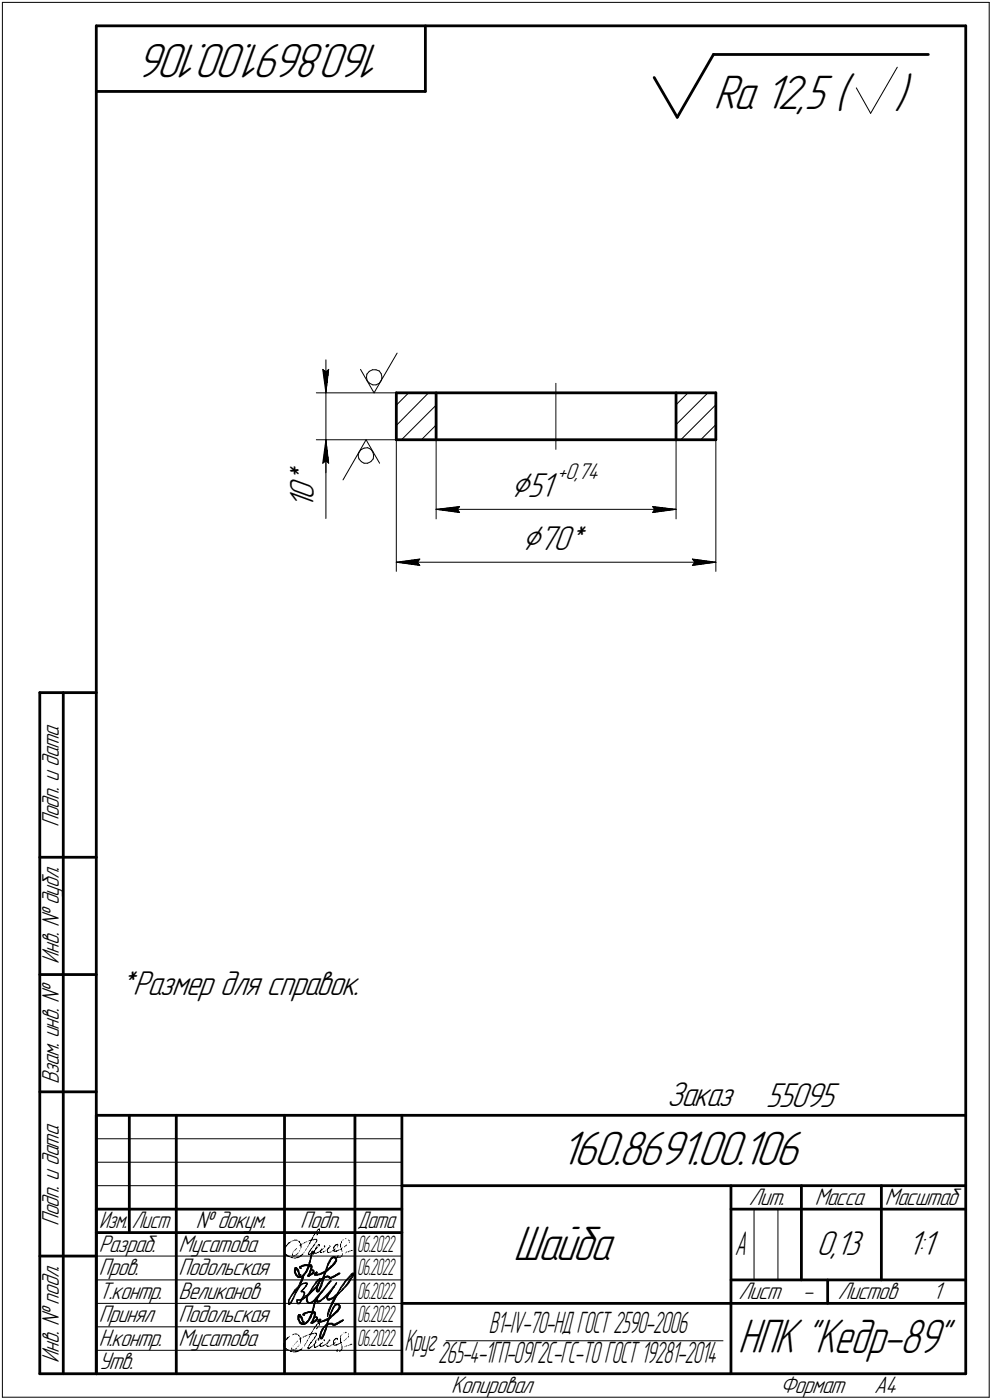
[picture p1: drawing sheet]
<svg xmlns="http://www.w3.org/2000/svg" width="211mm" height="298mm" viewBox="0 0 211 298" stroke-linecap="round" stroke-linejoin="round" font-family="sans-serif">
<defs><g id="words">
<g font-size="10.9">
<text x="81.8" y="9.4" transform="rotate(-180 81.8 9.4)">160.8691.00.106</text>
<text x="151.8" y="23.2">Ra 12,5 (</text>
<text x="190.3" y="23.2">)</text>
<text x="119.2" y="248.1">160.8691.00.106</text>
<text x="109.2" y="268.4">Шайба</text>
</g>
<text font-size="10.8" x="157" y="288.1">НПК &quot;Кедр-89&quot;</text>
<g font-size="8.5">
<text x="108.7" y="105.9">Ç51</text>
<text x="111.1" y="117.1">Ç70*</text>
</g>
<g font-size="7.8">
<text x="66.8" y="108.4" transform="rotate(-90 66.8 108.4)">10*</text>
<text x="25.2" y="211.8">*Размер для справок.</text>
<text x="141.9" y="235.6">Заказ</text>
<text x="163" y="235.7">55095</text>
<text x="173.7" y="267.2">0,13</text>
<text x="193.1" y="267.2">1:1</text>
</g>
<text font-size="7.5" x="156.3" y="267.2">А</text>
<g font-size="6.8">
<text x="86.1" y="287.7">Круг</text>
<text x="104" y="283.9">В1-IV-70-НДГОСТ2590-2006</text>
<text x="93.2" y="290.2">265-4-1ГП-09Г2С-ГС-ТОГОСТ19281-2014</text>
</g>
<g font-size="5.4">
<text x="12.6" y="176.1" transform="rotate(-90 12.6 176.1)">Подп. и дата</text>
<text x="12.6" y="205.2" transform="rotate(-90 12.6 205.2)">Инв. № дубл.</text>
<text x="12.6" y="230.9" transform="rotate(-90 12.6 230.9)">Взам. инв. №</text>
<text x="159.3" y="256.6">Лит.</text>
<text x="173.4" y="256.6">Масса</text>
<text x="188.3" y="256.6">Масштаб</text>
<text x="12.6" y="261.1" transform="rotate(-90 12.6 261.1)">Подп. и дата</text>
<text x="41.6" y="261.6">№ докум.</text>
<text x="63.9" y="261.6">Подп.</text>
<text x="21" y="266.6">Разраб.</text>
<text x="38" y="266.6">Мусатова</text>
<text x="21" y="271.6">Пров.</text>
<text x="38" y="271.6">Подольская</text>
<text x="21" y="281.6">Принял</text>
<text x="21" y="276.6">Т.контр.</text>
<text x="38" y="276.6">Великанов</text>
<text x="38" y="281.6">Подольская</text>
<text x="157.1" y="276.6">Лист</text>
<text x="170.8" y="276.6">-</text>
<text x="178.3" y="276.6">Листов</text>
<text x="198.5" y="276.6">1</text>
<text x="21" y="286.6">Н.контр.</text>
<text x="38" y="286.6">Мусатова</text>
<text x="12.6" y="290.2" transform="rotate(-90 12.6 290.2)">Инв. № подл.</text>
<text x="21" y="291.6">Утв.</text>
<text x="96" y="296.6">Копировал</text>
<text x="166" y="296.6">Формат</text>
<text x="186" y="296.6">A4</text>
</g>
<g font-size="5.3">
<text x="21.1" y="261.6">Изм.</text>
<text x="28.1" y="261.6">Лист</text>
<text x="76.1" y="261.6">Дата</text>
</g>
<g font-size="5.2">
<text x="76" y="266.6">06.2022</text>
<text x="76" y="271.6">06.2022</text>
<text x="76" y="276.6">06.2022</text>
<text x="76" y="281.6">06.2022</text>
<text x="76" y="286.6">06.2022</text>
</g>
<text font-size="5.1" x="118.6" y="102">+0,74</text>
</g></defs>
<g fill="#000" stroke="#000" stroke-width=".21">
<path d="M68.7 78.8h.2zM68.7 78.9h.3zM68.7 79h.5zM68.7 79.1h.6zM68.7 79.2h.6zM68.7 79.2h.6zM68.8 79.3h.5zM68.8 79.4h.5zM68.8 79.5h.5zM68.8 79.6h.5zM68.8 79.7h.5zM68.8 79.8h.5zM68.8 79.8h.5zM68.9 79.9h.4zM68.9 80h.4zM68.9 80.1h.4zM68.9 80.2h.4zM68.9 80.3h.4zM68.9 80.3h.4zM68.9 80.4h.4zM68.9 80.5h.4zM69 80.6h.3zM69 80.7h.3zM69 80.8h.3zM69 80.9h.3zM69 80.9h.3zM69 81h.3zM69 81.1h.3zM69.1 81.2h.2zM69.1 81.3h.2zM69.1 81.4h.2zM69.1 81.4h.2zM69.1 81.5h.2zM69.1 81.6h.2zM69.1 81.7h.2zM69.2 81.8h.1zM69.2 81.9h.1zM69.2 82h.1zM69.2 82h.1zM69.2 82.1h.1zM69.2 82.2h.1zM69.2 82.3h.1zM69.2 82.4h.1z"/>
<path d="M69.8 78.8h.1zM69.7 78.9h.2zM69.6 79h.3zM69.5 79.1h.4zM69.3 79.2h.6zM69.3 79.2h.6zM69.3 79.3h.6zM69.3 79.4h.5zM69.3 79.5h.5zM69.3 79.6h.5zM69.3 79.7h.5zM69.3 79.8h.5zM69.3 79.8h.5zM69.3 79.9h.5zM69.3 80h.5zM69.3 80.1h.5zM69.3 80.2h.5zM69.3 80.3h.5zM69.3 80.3h.5zM69.3 80.4h.5zM69.3 80.5h.5zM69.3 80.6h.5zM69.3 80.7h.5zM69.3 80.8h.5zM69.3 80.9h.4zM69.3 80.9h.4zM69.3 81h.4zM69.3 81.1h.4zM69.3 81.2h.4zM69.3 81.3h.4zM69.3 81.4h.4zM69.3 81.4h.4zM69.3 81.5h.3zM69.3 81.6h.3zM69.3 81.7h.3zM69.3 81.8h.3zM69.3 81.9h.3zM69.3 82h.3zM69.3 82h.3zM69.3 82.1h.3zM69.3 82.2h.3zM69.3 82.3h.2zM69.3 82.4h.2zM69.3 82.5h.2zM69.3 82.5h.2zM69.3 82.6h.2zM69.3 82.7h.2zM69.3 82.8h.2zM69.3 82.9h.2z"/>
<path d="M69.2 94.9h.1zM69.2 95h.1zM69.2 95.1h.1zM69.2 95.2h.1zM69.2 95.2h.1zM69.2 95.3h.1zM69.2 95.4h.1zM69.2 95.5h.1zM69.1 95.6h.2zM69.1 95.7h.2zM69.1 95.8h.2zM69.1 95.8h.2zM69.1 95.9h.2zM69.1 96h.2zM69.1 96.1h.2zM69 96.2h.3zM69 96.3h.3zM69 96.4h.3zM69 96.4h.3zM69 96.5h.3zM69 96.6h.3zM69 96.7h.3zM68.9 96.8h.4zM68.9 96.9h.4zM68.9 96.9h.4zM68.9 97h.4zM68.9 97.1h.4zM68.9 97.2h.4zM68.9 97.3h.4zM68.9 97.4h.4zM68.8 97.5h.5zM68.8 97.5h.5zM68.8 97.6h.5zM68.8 97.7h.5zM68.8 97.8h.5zM68.8 97.9h.5zM68.8 98h.5zM68.7 98h.6zM68.7 98.1h.6zM68.7 98.2h.6zM68.7 98.3h.5zM68.7 98.4h.3zM68.7 98.5h.2z"/>
<path d="M69.3 94.4h.2zM69.3 94.5h.2zM69.3 94.6h.2zM69.3 94.7h.2zM69.3 94.7h.2zM69.3 94.8h.2zM69.3 94.9h.2zM69.3 95h.2zM69.3 95.1h.3zM69.3 95.2h.3zM69.3 95.2h.3zM69.3 95.3h.3zM69.3 95.4h.3zM69.3 95.5h.3zM69.3 95.6h.3zM69.3 95.7h.3zM69.3 95.8h.3zM69.3 95.8h.4zM69.3 95.9h.4zM69.3 96h.4zM69.3 96.1h.4zM69.3 96.2h.4zM69.3 96.3h.4zM69.3 96.4h.4zM69.3 96.4h.4zM69.3 96.5h.5zM69.3 96.6h.5zM69.3 96.7h.5zM69.3 96.8h.5zM69.3 96.9h.5zM69.3 96.9h.5zM69.3 97h.5zM69.3 97.1h.5zM69.3 97.2h.5zM69.3 97.3h.5zM69.3 97.4h.5zM69.3 97.5h.5zM69.3 97.5h.5zM69.3 97.6h.5zM69.3 97.7h.5zM69.3 97.8h.5zM69.3 97.9h.5zM69.3 98h.6zM69.3 98h.6zM69.3 98.1h.6zM69.5 98.2h.4zM69.6 98.3h.3zM69.7 98.4h.2zM69.8 98.5h.1z"/>
<path d="M84.3 119.7h4.5zM85 119.8h3.9zM85.6 119.9h3.4zM86.3 120h2.8zM86.9 120.1h2.2zM87.5 120.1h1.7zM88.1 120.2h1.1zM88.7 120.3h.6z"/>
<path d="M88.7 119.1h.6zM88.1 119.2h1.1zM87.5 119.3h1.7zM86.9 119.4h2.2zM86.3 119.5h2.8zM85.6 119.5h3.4zM85 119.6h3.9z"/>
<path d="M92.8 108.5h4.5zM93.5 108.5h3.9zM94.1 108.6h3.4zM94.7 108.7h2.8zM95.3 108.8h2.2zM95.9 108.9h1.7zM96.6 109h1.1zM97.2 109.1h.6z"/>
<path d="M97.1 107.9h.7zM96.4 108h1.3zM95.7 108.1h1.9zM95 108.2h2.5zM94.2 108.3h3.3zM93.6 108.4h3.8z"/>
<path d="M138.9 107.9h.7zM139 108h1.3zM139.1 108.1h2zM139.1 108.2h2.6zM139.2 108.3h3.3zM139.3 108.4h3.9z"/>
<path d="M139.3 108.5h4.5zM139.3 108.5h4zM139.2 108.6h3.5zM139.2 108.7h2.8zM139.1 108.8h2.3zM139 108.9h1.8zM139 109h1.1zM138.9 109.1h.6z"/>
<path d="M147.4 119.1h.6zM147.5 119.2h1.1zM147.6 119.3h1.7zM147.6 119.4h2.3zM147.7 119.5h2.8zM147.7 119.5h3.4zM147.8 119.6h3.9z"/>
<path d="M147.8 119.7h4.5zM147.8 119.8h3.9zM147.7 119.9h3.4zM147.7 120h2.8zM147.6 120.1h2.3zM147.6 120.1h1.7zM147.5 120.2h1.1zM147.4 120.3h.6z"/>
<path d="M66.5 266.6h.1zM64.6 269.4h1.6zM64.5 269.5h.2zM65.6 269.5h.2zM65.9 269.5h.4zM66.1 269.6h.3zM64.1 269.7h.2zM65.7 269.7h.2zM66.2 269.7h.2zM63.9 269.7h.2zM66.2 269.7h.2zM66.2 269.8h.2zM62.9 270h.2zM63.1 270.2h.1zM63.2 270.3h.1zM62.8 270.3h.2zM65.4 270.3h.1zM62.7 270.4h.2zM63.2 270.4h.2zM63.3 270.5h.2zM65.3 270.5h.1zM65.2 270.6h.2zM66.6 270.6h.2zM63.4 270.7h.2zM65.2 270.7h.2zM63.4 270.8h.2zM63.5 270.9h.2zM62.7 271h.2zM65 271h.2zM66.5 271.1h.2zM63.6 271.2h.2zM66.5 271.2h.1zM62.8 271.3h.2zM66.2 271.4h.2zM63.7 271.4h.1zM65.7 271.4h.2zM63 271.5h.2zM63.8 271.5h.1zM65.7 271.5h.3zM63.1 271.6h.1zM64.5 271.6h.2zM65.6 271.6h.3zM65.5 271.7h.3zM63.4 271.9h.6z"/>
<path d="M67.2 276.6h.2zM65.7 279.4h1.2zM66.6 279.5h.5zM66.8 279.6h.3zM66.4 279.7h.1zM66.9 279.7h.2zM64.6 279.7h.2zM67 279.7h.1zM67 279.8h.1zM67 279.9h.1zM63.7 280h.1zM63.6 280.1h.3zM63.8 280.2h.2zM63.5 280.2h.2zM63.8 280.2h.2zM63.5 280.3h.2zM63.9 280.3h.2zM63.5 280.4h.2zM64 280.4h.2zM66 280.4h.2zM66 280.5h.2zM64.1 280.6h.2zM64.2 280.8h.1zM64.3 281h.1zM65.6 281.1h.2zM63.6 281.3h.2zM66.5 281.3h.1zM66.5 281.3h.1zM67 281.3h.1zM63.7 281.4h.1zM66.5 281.4h.1zM64.4 281.5h.3zM65.4 281.5h.1zM66.4 281.5h.3zM65.3 281.6h.1zM66.4 281.6h.2zM63.8 281.7h.2zM66.2 281.7h.3zM63.9 281.8h.3zM64 281.9h.3zM64.9 281.9h.1zM64.3 281.9h.5z"/>
<path d="M67.8 261.7h.3zM67.6 261.8h.5zM67.9 261.9h.2zM66.9 262.7h.2zM67.5 262.8h.1zM66.8 262.9h.2zM67.4 262.9h.2zM66.4 263.7h.1zM73.5 263.7h.2zM66.2 263.9h.2zM66.8 263.9h.6zM66.2 264h.6zM67.3 264h.2zM62.6 264.1h.6zM66 264.1h.4zM62.3 264.2h.2zM65.8 264.2h.4zM74.2 264.2h.1zM66 264.2h.2zM63.5 264.3h.2zM63.6 264.4h.2zM65.2 264.4h.2zM67.2 264.4h.2zM63.7 264.5h.1zM61.5 264.6h.2zM64.8 264.6h.1zM61.4 264.7h.2zM65.8 264.7h.2zM61.3 264.8h.2zM65.8 264.8h.2zM61.2 264.8h.2zM63.9 264.9h.3zM63.8 265h.3zM67.7 265h.3zM71.5 265h.4zM61 265.1h.2zM63.8 265.1h.3zM67.8 265.1h.2zM71.4 265.1h.2zM71.8 265.1h.2zM63.9 265.2h.2zM66.6 265.2h.3zM71.3 265.2h.2zM60.9 265.3h.1zM63.9 265.3h.2zM67.8 265.3h.2zM71.2 265.3h.2zM73.5 265.3h.2zM68.9 265.3h.3zM71.1 265.3h.2zM69 265.4h.2zM71 265.4h.2zM60.7 265.5h.2zM67.5 265.6h.1zM71 265.6h.1zM67.2 265.7h.2zM69.8 265.7h.3zM71 265.7h.1zM67.1 265.8h.4zM67.1 265.9h.3zM69.8 265.9h.1zM72.6 265.9h.1zM66.1 265.9h.2zM67.1 265.9h.2zM69.7 265.9h.1zM72.6 265.9h.1zM60.5 266h.1zM67.1 266h.1zM69.6 266h.2zM71 266h.3zM72.4 266h.2zM68.3 266.1h.3zM69.6 266.1h.2zM68.2 266.2h.2zM71 266.2h.1zM72 266.2h.1zM66.9 266.3h.2zM70.8 266.3h.3zM71.8 266.3h.2zM74.7 266.3h.3zM65.9 266.4h.1zM66.8 266.4h.2zM68.2 266.4h.1zM71 266.4h.1zM71.5 266.4h.3zM74.4 266.4h.2zM65.8 266.4h.2zM66.8 266.4h.2zM68 266.4h.2zM71 266.4h.7zM68.1 266.5h.1zM68.7 266.5h.3zM74 266.5h.3zM67.6 266.6h.2zM68.2 266.6h.1zM68.7 266.6h.1zM69.6 266.6h.2zM70.2 266.6h.2zM73.7 266.6h.1zM60.5 266.7h.1zM67.5 266.7h.2zM68.2 266.7h.3zM69.8 266.7h.3zM60.5 266.8h.1zM66.2 266.8h.3zM66.9 266.8h.2zM60.5 266.9h.1zM66.1 266.9h.2zM66.9 266.9h.5zM60.5 267h.2zM65.5 267h.2zM66 267h.2zM60.6 267h.2zM64.3 267h.2zM65.5 267h.3zM65.9 267h.1zM60.6 267.1h.3zM64.3 267.1h.1zM65.5 267.1h.5zM60.7 267.2h.3zM62.9 267.2h.2zM64.2 267.2h.1zM60.9 267.3h.3zM64.1 267.3h.2zM61 267.4h.3zM62.7 267.4h.1zM63.9 267.4h.2zM61.1 267.5h.4zM62.2 267.5h.5zM63.8 267.5h.3zM71.8 267.5h.2zM72.6 267.5h.2zM61.3 267.5h.3zM71.7 267.5h.2zM63.5 267.6h.3zM71.6 267.6h.3zM61.8 267.7h.3zM63.2 267.7h.4zM71.6 267.7h.9zM62.1 267.8h.3zM63 267.8h.3zM62.5 267.9h.5z"/>
<path d="M71 267.6h.3zM70.9 267.7h.5zM71.2 267.8h.3zM71.4 267.9h.1zM70.4 268h.2zM71.5 268h.1zM71.5 268.1h.1zM71.5 268.6h.1zM71.4 268.6h.1zM71.3 268.8h.2zM71.2 269h.2zM71.1 269.1h.2zM71 269.2h.2zM70.8 269.4h.2zM70.7 269.5h.2zM69.7 270.4h.1zM69.4 270.5h.4zM69.3 270.6h.3zM69.3 270.7h.2zM69.3 270.8h.1zM68.8 270.8h.5zM68.7 270.9h.6zM67.3 271h.2zM68.5 271h.4zM69.1 271h.2zM67.2 271.1h.3zM68.3 271.1h.4zM67.1 271.2h.3zM68.2 271.2h.4zM67.1 271.3h.2zM72 271.3h.1zM67.1 271.4h.2zM67.9 271.4h.2zM71.9 271.4h.2zM67.1 271.4h.2zM67.6 271.4h.1zM71.7 271.4h.3zM71.5 271.5h.2zM71.2 271.7h.2zM71 271.8h.2zM69.4 271.9h.2zM69.8 271.9h.2zM71 271.9h.1zM70.8 271.9h.2zM68.8 272h.3zM70.5 272h.3zM68.7 272.1h.4zM70.1 272.1h.4zM68.7 272.2h.2zM68.5 272.3h.4zM68.1 274.3h.1zM67.4 274.9h.2zM67.7 274.9h.2zM67.5 275h.2z"/>
<path d="M71.6 277.7h.5zM71.9 277.8h.2zM72.1 277.9h.1zM72.1 278h.2zM72.2 278h.2zM72.2 278.1h.2zM72.2 278.5h.2zM72.2 278.6h.2zM72.1 278.6h.2zM72.1 278.8h.1zM72 279h.1zM71.9 279.1h.2zM70.5 279.1h.2zM71.8 279.1h.2zM71.7 279.2h.2zM71.6 279.3h.2zM71.5 279.4h.2zM71.4 279.6h.1zM71.3 279.7h.2zM70.5 280.3h.2zM70.4 280.4h.2zM70 280.5h.3zM70 280.6h.4zM69.9 280.7h.4zM69.8 280.8h.4zM69.8 280.8h.3zM69.7 280.9h.3zM68.1 281h.1zM69.4 281h.3zM69.8 281h.2zM67.9 281.1h.3zM69.3 281.1h.1zM67.9 281.2h.3zM69 281.2h.3zM67.8 281.3h.2zM68.8 281.3h.3zM67.7 281.3h.3zM72.6 281.3h.2zM67.7 281.4h.3zM68.3 281.4h.2zM72.4 281.4h.2zM72.3 281.5h.2zM72.1 281.6h.3zM72 281.7h.1zM71.8 281.8h.3zM70.2 281.9h.5zM71.6 281.9h.3zM69.5 281.9h.2zM71.5 281.9h.2zM69.6 282h.2zM70.7 282h.3zM71.3 282h.2zM69.5 282.1h.3zM70.8 282.1h.5zM69.4 282.2h.3zM69.4 282.3h.2zM69.4 282.4h.2zM69.4 282.4h.2zM68.1 284.5h.1zM68.1 284.6h.1zM68.1 284.6h.1zM68.1 284.7h.1zM68.2 285h.3z"/>
<path d="M75.1 271.2h.2zM74.8 271.3h.3zM75.2 271.3h.2zM74.8 271.4h.2zM74.8 271.4h.1zM75.1 271.6h.2zM64.4 271.9h.2zM64.4 271.9h.2zM64.3 272h.3zM64.3 272.1h.3zM64.3 272.2h.2zM64.3 272.3h.2zM64.3 272.4h.1zM64.3 272.5h.1zM73.8 272.5h.2zM64.2 272.5h.2zM73.7 272.5h.2zM64.2 272.6h.1zM73.7 272.6h.1zM74.4 272.6h.2zM64.1 272.7h.2zM64.1 272.8h.2zM73.5 272.8h.2zM74.3 272.8h.2zM64.1 272.9h.2zM73.4 272.9h.2zM74.3 272.9h.1zM64 273h.2zM73.3 273h.2zM64 273h.2zM67.2 273h.2zM74.2 273h.1zM63.9 273.1h.2zM74.1 273.1h.2zM63.9 273.2h.2zM69.9 273.2h.2zM74 273.2h.3zM63.9 273.3h.2zM69.8 273.3h.2zM73.9 273.3h.3zM69.8 273.4h.1zM73.9 273.4h.2zM63.8 273.5h.2zM73.8 273.5h.2zM73.7 273.6h.2zM63.8 273.6h.1zM73.7 273.6h.2zM67.6 273.7h.1zM69.5 273.7h.2zM73.7 273.7h.1zM63.7 273.8h.1zM67.5 273.8h.1zM69.4 273.8h.2zM73.6 273.8h.1zM63.7 273.9h.1zM67.3 273.9h.3zM69.3 273.9h.2zM63.6 274h.2zM67.3 274h.2zM63.5 274.1h.2zM67.2 274.1h.2zM69.3 274.1h.1zM71 274.1h.2zM63.4 274.2h.3zM67.1 274.2h.2zM69.2 274.2h.1zM71 274.2h.1zM63.3 274.2h.3zM67.1 274.2h.1zM63.2 274.3h.4zM67 274.3h.1zM63.2 274.4h.3zM66.9 274.4h.2zM69 274.4h.2zM63.1 274.5h.2zM66.8 274.5h.2zM70.7 274.5h.2zM63 274.6h.2zM66.6 274.6h.3zM72.3 274.6h.2zM62.9 274.7h.2zM66.5 274.7h.3zM72.2 274.7h.2zM62.8 274.7h.3zM66.5 274.7h.2zM68.7 274.7h.2zM70.5 274.7h.2zM62.7 274.8h.3zM66.5 274.8h.1zM68.7 274.8h.1zM70.4 274.8h.2zM62.7 274.9h.2zM66 274.9h.2zM66.4 274.9h.1zM70.4 274.9h.1zM62.6 275h.2zM66 275h.5zM68.6 275h.1zM70.3 275h.2zM62.6 275.1h.1zM66 275.1h.4zM68.5 275.1h.2zM70.3 275.1h.1zM62.5 275.2h.2zM65.9 275.2h.4zM68.4 275.2h.2zM70.2 275.2h.2zM65.8 275.3h.4zM68.3 275.3h.2zM70.1 275.3h.3zM62.4 275.3h.2zM65.8 275.3h.3zM68.2 275.3h.2zM70 275.3h.3zM65.8 275.4h.2zM68.2 275.4h.1zM69.9 275.4h.3zM65.7 275.5h.3zM68.1 275.5h.1zM69.8 275.5h.3zM65.5 275.6h.3zM68 275.6h.2zM69.8 275.6h.2zM67.9 275.7h.2zM69.7 275.7h.2zM71.6 275.7h.3zM65.4 275.8h.2zM67.8 275.8h.3zM69.6 275.8h.3zM71.5 275.8h.4zM65.3 275.8h.2zM67.7 275.8h.3zM69.4 275.8h.5zM71.4 275.8h.4zM65.2 275.9h.3zM67.6 275.9h.4zM69.4 275.9h.4zM71.3 275.9h.4zM65.1 276h.2zM67.6 276h.3zM69.5 276h.3zM71.3 276h.3zM67.5 276.1h.3zM69.6 276.1h.2zM71.2 276.1h.4zM67.4 276.2h.3zM69.6 276.2h.2zM71.2 276.2h.3zM64.9 276.3h.1zM67.3 276.3h.4zM69.6 276.3h.2zM71.3 276.3h.2zM64.8 276.4h.1zM67.2 276.4h.2zM67.5 276.4h.1zM71.3 276.4h.2zM64.7 276.4h.2zM69.6 276.4h.2zM70.6 276.4h.3zM71.2 276.4h.3zM65.2 276.5h.2zM69.6 276.5h.2zM70.5 276.5h.2zM71 276.5h.4zM64.3 276.6h.3zM69.6 276.6h.2zM70.2 276.6h.4zM71 276.6h.4zM64.2 276.7h.2zM69.7 276.7h.7zM71 276.7h.3zM64.1 276.8h.2zM69.7 276.8h.5zM71 276.8h.3zM64 276.9h.3zM71 276.9h.2zM65.3 276.9h.1zM66.7 276.9h.3zM68.2 276.9h.2zM71 276.9h.2zM65.3 277h.1zM66.7 277h.2zM68.1 277h.2zM70.9 277h.2zM67.8 277.1h.4zM70.8 277.1h.3zM62 277.2h.1zM65.4 277.2h.1zM66.4 277.2h.2zM67.4 277.2h.6zM70.8 277.2h.2zM65.4 277.3h.1zM70.7 277.3h.3zM65.5 277.4h.2zM66.3 277.4h.2zM70.7 277.4h.3zM65.7 277.5h.4zM70.6 277.5h.3zM70.6 277.5h.3zM61.6 277.6h.2zM70.6 277.6h.2zM61.5 277.7h.2zM70.5 277.7h.3zM70.5 277.8h.2zM70.5 277.9h.2zM70.4 278h.2zM70.4 278h.2zM70.3 278.4h.1zM70.2 278.6h.2zM70.1 278.8h.2zM70 279h.2zM69.9 279.2h.2z"/>
<path d="M67.7 281.7h.3zM67.6 281.8h.4zM67.8 281.9h.2zM67.3 282.1h.2zM67.2 282.2h.2zM67 282.5h.1zM66.8 282.8h.2zM67.3 282.9h.2zM73.5 283.7h.2zM66.2 283.9h.2zM66.9 283.9h.4zM66.1 284h.7zM67.1 284h.3zM62.7 284.1h.5zM66 284.1h.4zM67.2 284.1h.2zM62.3 284.1h.3zM63.2 284.1h.1zM65.8 284.1h.3zM65.9 284.2h.2zM63.4 284.3h.2zM63.5 284.4h.2zM65.1 284.4h.2zM72.5 284.4h.1zM64.9 284.5h.2zM64.8 284.6h.1zM64.4 284.7h.2zM66.9 284.7h.2zM61.2 284.8h.2zM66.9 284.8h.2zM61 284.9h.3zM63.8 284.9h.3zM61 285h.2zM63.8 285h.3zM67.6 285h.3zM71.5 285h.3zM72.4 285h.2zM61 285.1h.2zM63.8 285.1h.2zM67.7 285.1h.2zM71.3 285.1h.6zM72.4 285.1h.2zM63.8 285.2h.2zM71.2 285.2h.2zM72.4 285.2h.2zM60.8 285.2h.2zM63.8 285.2h.2zM71.1 285.2h.2zM72.4 285.2h.2zM60.7 285.3h.2zM67.7 285.3h.2zM68.8 285.3h.3zM70 285.3h.2zM71 285.3h.2zM72.4 285.3h.2zM68.9 285.4h.2zM70.1 285.4h.2zM72.4 285.4h.2zM67.1 285.5h.2zM72.4 285.5h.2zM70.9 285.6h.1zM72.4 285.6h.2zM70.9 285.7h.1zM66.2 285.7h.2zM69.8 285.7h.1zM70.9 285.7h.1zM66.1 285.8h.2zM67.1 285.8h.2zM70.9 285.8h.1zM72.5 285.8h.2zM66 285.9h.2zM67.1 285.9h.1zM72.5 285.9h.1zM67 286h.1zM69.5 286h.2zM71 286h.2zM72.4 286h.2zM60.4 286.1h.1zM66 286.1h.1zM68.2 286.1h.3zM69.5 286.1h.2zM71 286.1h.1zM72.1 286.1h.2zM70.9 286.2h.1zM72 286.2h.1zM70.8 286.3h.2zM71.8 286.3h.2zM74.6 286.3h.3zM65.8 286.3h.2zM66.7 286.3h.3zM68 286.3h.2zM69.1 286.3h.2zM71.5 286.3h.3zM74.4 286.3h.2zM66.7 286.4h.2zM68 286.4h.2zM68.9 286.4h.2zM71 286.4h.6zM68 286.5h.2zM68.7 286.5h.2zM74 286.5h.2zM60.4 286.6h.1zM68.1 286.6h.1zM68.6 286.6h.2zM69.5 286.6h.2zM73.7 286.6h.1zM60.4 286.7h.1zM67.5 286.7h.1zM68.1 286.7h.5zM69.6 286.7h.5zM60.4 286.8h.1zM66.2 286.8h.2zM66.8 286.8h.2zM67.3 286.8h.2zM60.4 286.9h.1zM66 286.9h.2zM66.9 286.9h.4zM65.4 286.9h.2zM66 286.9h.1zM66.9 286.9h.2zM60.5 287h.2zM65.4 287h.2zM65.9 287h.1zM60.6 287.1h.2zM63 287.1h.2zM65.4 287.1h.6zM60.6 287.2h.4zM65.5 287.2h.2zM60.7 287.3h.3zM61 287.4h.2zM63.9 287.4h.3zM61.2 287.4h.2zM62.2 287.4h.5zM63.8 287.4h.2zM71.7 287.4h.2zM63.7 287.5h.1zM71.6 287.5h.2zM72.5 287.5h.1zM63.5 287.6h.3zM71.5 287.6h.3zM72.4 287.6h.2zM61.7 287.7h.3zM63.2 287.7h.4zM71.6 287.7h.3zM72.1 287.7h.3zM61.7 287.8h.5zM62.9 287.8h.4zM62.3 287.9h.8z"/>
</g>
<g fill="none" stroke="#000" stroke-width=".21">
<path d="M.5 .5v297zM.5 .5h210zM182.2 18.7l3.1 5.4zM190.9 14.3l-5.6 9.8zM210.5 .5v297zM68.7 78.7l.6 .5zM68.7 78.7l.6 5zM69.3 79.2l.6-.5zM69.3 76.6v7.1zM69.9 78.7l-.6 5zM76.7 78.7l2.9 5zM78.1 79.7l-.1 .6z"/>
<path d="M78.6 79.1l.6-.4zM78.6 79.1l-.5 .6zM79.2 78.7h.8zM80 78.7l.7 .3zM80.7 79l.4 .6zM81.1 79.6l.2 .7zM84.5 75.2l-4.9 8.5zM67.3 83.7h21zM67.3 93.6h17zM68.7 98.6l.6-.5zM69.3 93.6l-.6 5zM69.3 98.1l.6 .5z"/>
<path d="M69.3 93.6l.6 5zM69.3 93.6v7.1zM69.3 83.7v9.9zM69.3 93.6v16.8zM76.2 97l.2 .7zM76.4 97.7l.5 .6zM76.4 96.4l-.2 .6zM76.8 95.8l.7-.4zM76.8 95.8l-.4 .6zM76.9 98.3l.6 .3zM77.5 98.6h.7zM77.5 95.4l.7-.1z"/>
<path d="M77.9 93.6l2.9 5zM77.9 93.6l-4.9 8.6zM78 80.3l.1 .8zM78.1 81.1l.6 .5zM78.2 98.6l.7-.3zM78.2 95.3l.7 .4zM78.7 81.6l.6 .4zM78.9 95.7l.4 .6zM79.3 82h.7zM79.3 96.3l.2 .6zM79.4 97.7l-.5 .6zM79.5 96.9l-.1 .8z"/>
<path d="M80 82l.7-.4zM81.1 81l-.4 .6zM81.3 80.3l-.2 .7zM84.3 85.7v36zM84.3 86.3l2.7-2.6zM85.4 93.6l7.4-7.3zM89.7 93.6l3.1-3.1zM91.2 83.7l-6.9 6.9zM92.8 83.7v26.8zM118.3 81.6v14.1zM143.8 83.7v26.8zM143.8 90.4l6.8-6.7z"/>
<path d="M143.8 86.2l2.6-2.5zM144.9 93.6l7.4-7.4zM149.1 93.6l3.2-3.2zM152.3 85.7v36zM84.3 119.7l5-.7zM84.3 119.7l5 .7zM84.3 119.7h68zM88.8 119.7l.5 .7zM89.3 119l-.5 .7zM92.8 108.5l5-.6zM92.8 108.5l5 .6zM92.8 108.5h51z"/>
<path d="M97.3 108.5l.5 .6zM97.8 107.9l-.5 .6zM138.9 109.1l4.9-.6zM138.9 107.9l.4 .6zM138.9 107.9l4.9 .6zM139.3 108.5l-.4 .6zM147.3 119l.5 .7zM147.3 119l5 .7zM147.8 119.7l-.5 .7zM147.3 120.4l5-.7zM20.5 247.5h65zM20.5 252.5h65z"/>
<path d="M20.5 242.5h65zM160.4 257.5v15zM165.5 257.5v15zM20.5 267.5h65zM20.5 272.5h65zM20.5 277.5h65zM61.4 277.2v.2zM61.4 277.4l.1 .3zM61.5 277.5v.1zM61.5 277.1v.4zM61.5 277.1h.1M61.5 276.7l-.1 .5z"/>
<path d="M61.5 277.7h.1M61.5 277.8l.1-.1zM61.6 277.5l.2-.1zM61.6 277.5l-.1 .1zM61.6 277.7l.3-.2zM61.7 276.4l-.2 .6zM62 276l-.3 .4zM62 275.8h.1M62 275.9l-.5 .8zM62.2 276.9l-.3 .6zM62.3 276.5l-.5 .9zM62.5 276.4l-.3 .5z"/>
<path d="M62.7 270.9v.1zM62.7 270.9h.1M62.7 270.8h.1M62.7 270.7h.1M62.7 270.6h.1M62.7 270.5h.1M62.7 270.4h.1M62.7 270.3h.1M62.7 275.1l-.7 .9zM62.7 275.1l.4-.4zM62.7 271.1l.1 .2zM62.7 271.1h.1"/>
<path d="M62.7 270.2h.1M62.7 270.1h.1M62.7 270h.1M62.7 274.7l-.7 1.1zM62.8 271.3l.1 .1zM62.8 270h.1M62.8 269.9h.1M62.9 270.5h.1M62.8 270.5h.1M62.8 270.6h.1M62.8 270.7h.1M62.8 270.8h.1"/>
<path d="M62.8 270.9h.1M62.8 275.3l-.5 1.2zM62.9 271.4l.1 .2zM62.9 269.9h.1M63 270.1h.1M62.9 270.1h.1M62.9 270.2h.1M62.9 270.3h.1zM63 270.4h.1M62.9 270.4h.1M62.9 270.9h.1M62.9 271l.1 .2z"/>
<path d="M63.1 271.6h.1M63 269.9h.1M63 270.2l.1 .1zM63 270.2h.1M63 270.3h.1M63 271.2h.1M63 271.3l.1 .1zM63 275.3l-.5 1.1zM63 275.3l.1-.1zM63.2 271.7h.1M63.1 271.7h.1M63.1 269.9h.1"/>
<path d="M63.1 270h.1M63.1 270.3h.1zM63.1 271.4h.1M63.1 271.4l.1 .1zM63.1 274.7l.3-.4zM63.2 271.7v.1zM63.2 270h.1M63.2 270.1l.1 .1zM63.2 270.3v.1zM63.2 271.5h.1M63.2 276.8h.1M63.2 276.8v.2z"/>
<path d="M63.2 277h.1M63.2 277.1v.4zM63.2 271.8l.1 .1zM63.2 270.5l.1 .1zM63.2 270.5h.1M63.2 271.6h.1M63.2 276.8h.3zM63.2 277.5l.1 .1zM63.3 276.9h.1M63.2 276.9v.2zM63.2 277.1v.3zM63.2 277.4l.2 .1z"/>
<path d="M63.4 271.9h.1M63.3 271.9h.1M63.3 270.2l.1 .1zM63.3 270.7l.1 .1zM63.3 270.7h.1M63.3 271.6h.1M63.3 271.7h.1M63.3 274.3l-.5 1zM63.3 277.6h.2zM63.3 276.9h.5zM63.4 271.9l.1 .1zM63.4 270.3h.1"/>
<path d="M63.4 270.4h.1M63.4 270.8l.1 .1zM63.4 270.8h.1M63.4 271.7l.1 .1zM63.4 277.5h.1M63.4 277.5h.3zM63.6 272h.1M63.5 270.4h.1M63.5 270.5l.1 .1zM63.5 271.1l.1 .1zM63.5 270.9v.2zM63.5 271.8h.1"/>
<path d="M63.5 280.1h.1M63.5 273.9l-.8 .8zM63.5 276.8h.2zM63.5 277.6h.2zM63.7 272h.1M63.6 270.6v.2zM63.6 270.8l.1 .3zM63.6 271.4l.2 .2zM63.6 271.4h.1M63.6 271.3h.1M63.6 271.8l.1 .1zM63.6 279.9l-.1 .1z"/>
<path d="M63.6 279.9h.1M63.6 273.7l-.1 .2zM63.8 272h.1M63.7 271.1l.1 .3zM63.7 271.9h.1M63.7 279.9h.1zM63.7 274.2l-.6 1zM63.7 274.2h.1M63.7 276.8h.2zM63.7 277.6l.2-.2zM63.7 277.5l.1-.1zM63.8 269.7h.1"/>
<path d="M63.8 269.8h.1M63.8 269.9h.1M63.8 270l.1 .1zM63.8 271.6l.1-.1zM63.8 271.9h.1M63.8 273.8h.1M63.8 273.3l-.2 .4zM63.8 269.7h.2zM63.9 272h.1M63.8 271.4h.1M63.8 279.9h.1M63.8 280h.1"/>
<path d="M63.8 273.1v.2zM63.9 276.9h.1M63.9 269.9l.1 .1zM63.9 269.9h.1M63.9 269.8h.1M63.9 270.1h.2zM63.9 271.4h.1M64 271.5h.1M63.9 271.9l.1-.1zM63.9 280h.1M63.9 273.4l-.1 .3zM63.9 276.9h.1z"/>
<path d="M63.9 277.1l-.1 .3zM63.9 277.1h.1M63.9 277l.1-.1zM64 270l.1 .1zM64 269.8h.1M64 269.7h.1M64 269.7l.1-.1zM64.1 271.9h.1M64 271.9l-.1 .1zM64 271.4h.1M64 271.8h.1M64.1 269.7h.1"/>
<path d="M64.2 269.6h.1M64.2 271.9h.1M64.1 271.8h.1M64.1 274.9h.1M64.1 275h.1M64.1 275.1h.2zM64.1 277l-.2 .4zM64.1 273.6l.3-.3zM64.1 273.6l-.3 .2zM64.1 273.1l-.2 .3zM64.2 269.7h.1zM64.2 271.9h.1z"/>
<path d="M64.2 271.8l.1-.1zM64.2 273.5l-.5 .6zM64.2 273.5l.5-.2zM64.2 275h.1zM64.2 275l.1-.1zM64.2 272.3l-.4 .8zM64.3 269.7h.1zM64.3 269.5l.1-.1zM64.3 269.5l-.1 .1zM64.3 271.7v-.1zM64.3 275.1h.2zM64.3 276.4l-.4 .4z"/>
<path d="M64.3 276.8l-.2 .2zM64.3 276.8l.1-.1zM64.3 272.8l-.2 .3zM64.3 271.9l.1-.1zM64.3 271.6h.1M64.3 276.5l.4-.2zM64.4 275h.1M64.4 269.7l.3-.1zM64.4 269.4h.2zM64.4 271.6h.1M64.4 271.5h.1M64.4 279.9h.1"/>
<path d="M64.4 280h.1M64.4 274.6l-.3 .3zM64.4 276.7l.5-.4zM64.4 276.4l-.1 .1zM64.4 275h.2zM64.4 274.7l-.1 .2zM64.4 274.7l.3-.3zM64.4 273.3l.3-.1zM64.4 272.4l-.1 .4zM64.4 271.8l-.2 .5zM64.5 271.7l.2-.1zM64.5 271.7l-.1 .1z"/>
<path d="M64.5 271.5l.1-.1zM64.6 279.7h.1M64.5 279.7h.1M64.5 279.8l-.1 .1zM64.5 280l.2 .1zM64.5 275.1l.2 .2zM64.5 271.5l.1 .1zM64.5 271.5l-.1 .3zM64.7 269.4h.1M64.6 271.4h.1M64.6 279.9l.1 .1zM64.6 279.9l.1-.1z"/>
<path d="M64.7 279.7h.1M64.6 274.4l-.2 .2zM64.6 275.8l-.3 .6zM64.6 276.2l-.2 .2zM64.6 275l.1 .1zM64.6 271.9l-.2 .5zM64.6 271.6v.3zM64.7 269.6l.1-.1zM64.8 269.4h.1M64.7 271.4h.1M64.7 271.3l.1-.1zM64.8 280h.1"/>
<path d="M64.7 279.8h.1M64.7 279.7l.2-.1zM64.7 273.3h.4zM64.7 275.3h.1M64.7 275.3v.3zM64.7 275.6l-.1 .2zM64.7 275.9l-.1 .3zM64.7 275.1l.2 .2zM64.7 274.4l.1-.1zM64.7 273.2l.4-.1zM64.8 269.5h.1M64.8 269.3h.1z"/>
<path d="M64.8 269.3h.1M64.8 271.4l-.1 .2zM64.8 271.2l.1-.1zM64.8 280.1h.1M64.8 279.8h.1M64.8 279.7h.1M64.8 275.6l-.1 .3zM64.9 269.5h.1M64.9 271.4h-.1zM64.9 271.1v-.1zM64.9 279.7h.1M64.9 279.6h.1"/>
<path d="M64.9 275.3l-.1 .3zM65 269.3h.1M64.9 271.2l.1-.1zM64.9 271.2v.2zM64.9 271h.1M64.9 270.9l.1-.1zM65 279.5h.1M64.9 279.5h.1M64.9 276.3l.3-.2zM65 269.5h.1M65.1 269.3h.1M65 270.8h.1"/>
<path d="M65 279.7h.1zM65 279.5h.2zM65 273.8h.1M65 273.9l-.4 .5zM65.1 275.9h.1M65 275.9l-.3 .4zM65.1 269.5h.1M65.2 269.3h.1M65.1 270.9l-.1 .2zM65.1 270.7l-.1 .1zM65.1 270.7l.1-.1zM65.1 279.7l.3-.1z"/>
<path d="M65.1 273.3h.2zM65.1 275.9l.4-.3zM65.1 273.1l.1 .1zM65.2 269.5h.1M65.3 269.3h.1M65.3 270.8h.1M65.2 270.8l-.1 .1zM65.2 279.5l.2-.1zM65.2 276.1l.1-.1zM65.2 276.4v.3zM65.2 276.7v.2zM65.2 276.9l.1 .3z"/>
<path d="M65.2 273.8l-.4 .5zM65.2 273.2h.2zM65.3 269.5h.1M65.4 269.3h.1M65.3 270.3l-.1 .3zM65.3 270.3h.1M65.3 270.3l.1-.1zM65.3 273.3v.2zM65.3 273.5l-.3 .3zM65.3 276l.1 .1zM65.3 277.2l.3 .3zM65.4 269.5h.1"/>
<path d="M65.4 270.6l-.1 .2zM65.4 279.4h.1M65.4 276.1l-.2 .3zM65.4 276.3v.6zM65.4 273.5l-.2 .3zM65.4 273.3v.2zM65.4 273.3h.1M65.4 269.3h.2zM65.4 270.4v.2zM65.4 270v.2zM65.4 270h.1M65.4 271.6h.1"/>
<path d="M65.4 271.7l.1 .1zM65.4 279.6l.1-.1zM65.5 279.4h.1M65.4 277l.2 .3zM65.4 277h.1M65.4 276.1v.2zM65.5 269.5h.1M65.5 270.1h.1M65.5 270.2h.1M65.5 270.3l-.1 .1zM65.5 269.7l-.1 .2zM65.5 269.7h.1"/>
<path d="M65.5 269.7l.1-.1zM65.5 271.5l.1-.1zM65.5 271.5l-.1 .1zM65.5 271.8h.2zM65.5 279.5h.1M65.6 270l-.1 .1zM65.6 269.6h.1M65.6 271.4l.1-.1zM65.6 271.4h.1M65.6 279.5h.1M65.7 279.3h.1M65.6 279.3l-.1 .1z"/>
<path d="M65.6 277.5h.1zM65.6 277.3l.2 .1zM65.7 269.8h.1M65.7 269.7h.1zM65.8 269.6h.1M65.7 269.6h.1M65.7 269.7h.1M65.7 269.7l-.1 .3zM65.7 271.8h.1M65.7 279.5h.1M65.8 279.3h.1M65.7 277.5h.4z"/>
<path d="M65.7 275.8l-.3 .3zM65.7 275.8l.3-.3zM65.9 269.3h.1M65.8 269.7l.2-.1zM65.8 269.7l-.1 .1zM65.8 269.7h.1M65.8 269.6l.1-.1zM65.8 269.5h.1M65.8 269.1l-.2 .2zM65.8 269.1h.1M65.8 269h.1M65.8 268.9h.1"/>
<path d="M65.8 268.8l.1-.1zM65.8 271.1h.1M65.8 271.2l-.1 .1zM65.8 271.8h.1M65.8 271.7h.1M65.8 279.5h.1M65.9 279.3h.1M65.8 277.4h.2zM65.9 269.1v.1zM65.9 269.2h.1M65.9 268.6v.1zM65.9 270.8h.1z"/>
<path d="M65.9 270.8v.2zM65.9 271l-.1 .1zM65.9 271.7h.1M65.9 271.6h.1M66 271.4h.1M65.9 271.4h.1M66 269.3h.1M65.9 279.5h.1M66 279.3h.1M66 268.6v.2zM66 268.8h.1M66 268.9l-.1 .2z"/>
<path d="M66 268.4l-.1 .2zM66 270.6h.1M66 270.7h.1M66 271.6v-.1zM66 271.1l-.1 .2zM66 279.5h.1M66 275l-.5 .6zM66 268.4h.1M66 268.5v.1zM66 268v.4zM66 268h.1M66 267.9h.1"/>
<path d="M66 269.6h.1M66 270.4h.1M66 270.5v.1zM66 271.5h.1M66 271v.1zM66 270.8v.2zM66.1 269.3h.1M66.1 279.3h.1M66 277.4l.2-.1zM66.1 268v.1zM66.1 268.1l-.1 .3zM66.1 267.6l-.1 .2z"/>
<path d="M66.1 267.6h.1M66.1 267.4v.1zM66.1 267.4h.1M66.1 269.6h.1M66.1 269.7h.1M66.1 269.7l.1 .1zM66.1 270h.1M66.1 270.1h.1M66.1 270.2h.1M66.1 270.3l-.1 .1zM66.1 271.5l.1-.1zM66.1 271.3l.2-.1z"/>
<path d="M66.1 271.3l-.1 .1zM66.2 269.3h.1M66.1 279.5h.1M66.1 279.3h.3zM66.1 280l-.1 .2zM66.1 280l.1-.1zM66.1 277.5h.2zM66.2 267.7v.2zM66.2 267.9l-.1 .1zM66.2 267.4h.1M66.2 267.1v.2zM66.2 267.1h.1"/>
<path d="M66.2 269.8l-.1 .2zM66.2 270.6l-.2 .2zM66.2 270.3v.3zM66.2 270.3h.1zM66.2 269.3l.1 .1zM66.2 279.5h.2zM66.2 279.9h.1M66.2 279.8l.1-.1zM66.2 277.3l.5-.4zM66.2 275l.1-.1zM66.4 267.3h.1M66.3 267.3h.1"/>
<path d="M66.3 267.4h.1M66.3 267.5l-.1 .2zM66.3 266.9l-.1 .1zM66.3 266.9l.1-.1zM66.3 271.4h-.1zM66.3 271.4l.2-.1zM66.4 271.2h.1M66.3 270.1v.2zM66.3 270.1l.1-.1zM66.3 269.5l.1 .1zM66.3 269.5h.1M66.3 280h.1"/>
<path d="M66.3 279.7h.1M66.3 279.6l.1-.1zM66.3 277.5l.4-.4zM66.3 274.6l-.1 .4zM66.5 267h.1M66.4 267h.1M66.4 267v.3zM66.4 266.6v.2zM66.4 266.6h.1M66.4 266.5h.1M66.5 270.4h.1M66.4 270.4l.1 .1z"/>
<path d="M66.4 271.1h.1M66.4 269.8v.2zM66.4 269.8h.1M66.4 269.7h.1M66.4 279.8h.1M66.4 279.7h.1M66.4 279.7l-.1 .3zM66.5 266.7h.1M66.5 266.8h.1M66.5 266.9h.1M66.5 266.5h.1M66.5 266.4h.1"/>
<path d="M66.5 271.3h.1M66.5 270.5h.1M66.5 271h.1M66.5 271l-.1 .1zM66.5 279.7l.2-.1zM66.5 279.7l-.1 .1zM66.5 279.7h.1M66.5 279.7v-.1zM66.5 279.5h.1zM66.5 279.5h.1M66.5 279.6h.1M66.5 279.7h-.1z"/>
<path d="M66.5 279.1l-.1 .2zM66.5 279.1h.1M66.5 279v-.1zM66.5 274.2l-.5 .8zM66.6 266.7h.1M66.5 271.2h.1M66.6 270.4h.1M66.5 270.6l.1 .1zM66.6 270.9h.1M66.5 270.9h.1M66.5 279.2h.1M66.5 279.6l.1-.1z"/>
<path d="M66.5 278.9h.1M66.5 278.8h.1M66.6 279.3h.1M66.5 274.2l-.2 .4zM66.5 274.7l-.2 .2zM66.5 274.7l.2-.2zM66.6 266.8l.1 .2zM66.6 266.8h.1M66.6 266.4h.1M66.6 266.5h.1M66.6 271.2l.1-.1zM66.6 270.4l.1 .1z"/>
<path d="M66.6 270.7l.1 .1zM66.6 270.8h.1M66.7 278.9h.1M66.6 278.9h.1M66.6 279h.1M66.6 279.1l-.1 .1zM66.6 278.6l-.1 .1zM66.6 278.4v.2zM66.6 279.3h.2zM66.6 274l-.1 .2zM66.7 266.5h.1M66.7 266.6h.1"/>
<path d="M66.7 266.7v.2zM66.7 266.9v.1zM66.7 271.1h.1M66.7 271h.1M66.7 270.5l.1 .1zM66.7 270.8h-.1zM66.7 278.6v.3zM66.7 278l-.1 .4zM66.7 278l.1-.1zM66.7 279.6h.1M66.7 277.1l.3-.2zM66.7 274.7l-.7 .8z"/>
<path d="M66.7 274.7h.1zM66.7 274.5l.5-.5zM66.8 271h.1M66.8 270.9h.1M66.8 270.8h.1M66.8 270.7h.1M66.8 278.4h.1M66.8 278.5l-.1 .1zM66.8 277.9h.1M66.8 277.6v.2zM66.8 277.6l.1-.1zM66.8 279.6l.1 .1z"/>
<path d="M66.9 279.3h.1M67 271.4h.1M66.9 271.4h.1M66.9 271.4l.1-.1zM66.9 277.9h.1M66.9 278v.1zM66.9 278.1l-.1 .3zM66.9 277.4v.1zM66.9 277.4h.1M66.9 279.7h.1M66.9 279.8v.2zM66.9 280v.2z"/>
<path d="M67 279.4h.1M66.9 279.4h.1M67.1 271.5h.1M67 271.5h.1M67 271.3h.1M67 271.2l.1-.1zM67 277.7l-.1 .2zM67 277.1l-.1 .2zM67 277.1h.1M67.1 279.4h.1M67 273.6l.2-.3zM67 273.6l-.4 .4z"/>
<path d="M67.1 271.1h.1M67.1 277.3h.1M67.1 277.4h.1M67.1 277.5l-.1 .2zM67.1 276.9l-.1 .1zM67.1 276.9h.1M67.1 280.1h.1M67.1 279.6v.1zM67.1 279.6h.1M67.1 279.5h.1M67.1 273.3l-.6 .9zM67.2 271.5h.1"/>
<path d="M67.1 271l.1-.1zM67.1 276.9v.2zM67.1 277.1v.2zM67.1 276.6v.2zM67.1 276.6h.1M67.1 276.5l.1-.1zM67.1 279.9v.1zM67.1 279.7v.2zM67.1 279.7h.1M67.2 271.5h.2zM67.2 270.9h.1M67.3 276.7h.1"/>
<path d="M67.2 276.7h.1M67.2 276.8l-.1 .1zM67.2 276.4h.1M67.2 276.6l-.2 .3zM67.2 273l-.1 .3zM67.3 274.8l.1 .1zM67.3 274.8h.1M67.3 274.7h.1M67.3 274.6h.1M67.3 274.5h.1M67.3 274.4h.1M67.3 274.3h.1"/>
<path d="M67.3 270.9h.1M67.3 270.8h.1M67.3 271.3h.1M67.3 271.4h.1M67.3 276.7l.1 .1zM67.3 276.4l.1 .1zM67.3 276.8v.2zM67.3 277v.2zM67.3 277.2l.3 .1zM67.3 276.3l-.6 .6zM67.4 275l.1 .1zM67.4 275h.1"/>
<path d="M67.4 274.1l-.1 .1zM67.4 274.1h.1M67.5 271.5h.1M67.4 270.8l.1 .1zM67.4 271.2l-.1 .1zM67.4 276.8l.1 .3zM67.4 276.5h.1M67.4 276.6l.1 .1zM67.4 276.9l.1 .1zM67.4 273l-.2 .3zM67.6 275.1h.1M67.5 273.9l-.1 .1z"/>
<path d="M67.5 273.9h.1M67.5 273.8h.1M67.5 273.7l.1-.1zM67.6 271.5h.1M67.5 270.9h.1M67.5 271l-.1 .2zM67.5 271.4h-.1zM67.5 271.4h.1M67.6 274.8h.1M67.5 274.8h.1M67.5 274.7h.1M67.5 274.6h.1"/>
<path d="M67.5 274.5h.1M67.5 274.2v.2zM67.5 274.2h.1zM67.5 276.7h.1M67.5 276.8h.1M67.5 276.9v.2zM67.5 276.4l-.3 .2zM67.5 276.4h.1M67.5 276.4l-.2 .3zM67.5 277.1l.2-.1zM67.5 277.1h.1M67.5 273.6l-.3 .4z"/>
<path d="M67.6 273.6h.1M67.6 273.6v-.1zM67.6 271.5l.1-.1zM67.6 271.4h.1M67.6 274.9h.1M67.6 274v.2zM67.6 277.3h.1M67.6 276.5l-.2 .4zM67.6 272.6l-.4 .4zM67.7 275.1h.1M67.6 273.5h.1M67.6 273.4h.1"/>
<path d="M67.6 274.8v.1zM67.6 273.8v.2zM67.6 273.6v.2zM67.6 277.3l.4-.1zM67.6 276.4v.1zM67.6 272.5l.4-.2zM67.6 272.5v.1zM67.8 275h.1M67.7 275h.1M67.7 273.1l-.1 .2zM67.7 271.4h.3zM67.7 271.4l.1-.1z"/>
<path d="M67.7 274.7l-.1 .1zM67.7 273.6h-.1zM67.7 273.6h.1M67.7 273.5l.1-.1zM67.7 277l.5-.1zM67.7 273.6l-.9 1.1zM67.7 272.6l.3-.2zM67.7 272.6l-.3 .4zM67.8 273l-.1 .1zM67.8 273h.1M67.8 271.3h.2zM67.8 274.7l.1-.1z"/>
<path d="M67.8 274.7h-.1zM67.8 273.4h.1M67.8 273.3l.1-.1zM67.8 276.1l-.2 .3zM67.9 274.8h.1M67.9 274.9l-.1 .1zM67.9 273h.1M67.9 272.9l.1-.1zM68 274.4h.1M67.9 274.4h.1M67.9 274.5h.1M67.9 273.2h.1"/>
<path d="M67.9 273.1l.1-.1zM67.9 273l-.4 .6zM68 274.7h.1M68 274.7l-.1 .1zM68 271.3l.3-.2zM68 274.2v.2zM68 273h.1M68 277.2l.2-.1zM68 275.8l-.2 .3zM68 273l-.3 .6zM68.1 272.4h.1M68 272.7l-.1 .3z"/>
<path d="M68.1 274.5l-.1 .2zM68.2 271.4h.1M68.1 271.4h-.1zM68.1 274.1l.1-.1zM68.1 274.1h.1M68.1 274.2h-.1zM68.1 273h.1M68.1 272.9l.1-.1zM68.1 272.7l-.1 .3zM68.1 272.2l.1 .2zM68.1 272.2l-.1 .1zM68.1 272.5l-.1 .2z"/>
<path d="M68.1 272.5h.1M68.2 274.4l-.1 .1zM68.2 272.6l-.2 .2zM68.2 272.6h.1M68.2 272.5h.1M68.2 273.8h.1M68.2 273.9h.1M68.2 272.8h.1M68.2 277.1l.5-.4zM68.2 272.4l-.1 .3zM68.2 274.2h.1M68.2 274.2v.2z"/>
<path d="M68.2 273.6v.2zM68.2 272.6v.1zM68.2 272.6l.1-.1zM68.2 276.9l.6-.5zM68.2 275.2l.3-.3zM68.2 275.2l-.9 1.1zM68.3 274l-.1 .2zM68.3 272.4l-.1 .1zM68.3 272.4h.1M68.4 271.3h.1M68.3 271.3l-.1 .1zM68.3 271.1l.7-.3z"/>
<path d="M68.4 273.3h.1M68.3 273.3h.1M68.3 273.4h.1M68.3 273.5l-.1 .1zM68.3 272.5h.1M68.4 273.9l-.1 .1zM68.4 272.4h.1M68.4 272.3h.1M68.4 271.3l.2-.1zM68.4 273.1h.1M68.4 273.2h.1M68.4 272.5h.1"/>
<path d="M68.4 272.5l.1-.1zM68.5 273.6l-.1 .3zM68.5 272.3l.1-.1zM68.5 272.8l-.1 .3zM68.5 272.4l.2-.1zM68.6 273.2l-.1 .4zM68.6 272.2l.1-.1zM68.7 271.2h.1M68.6 275.1l-.6 .7zM68.7 272.9v-.1zM68.7 272.9v.1zM68.7 273l-.1 .2z"/>
<path d="M68.7 272.1v-.1zM68.7 271.1h.1M68.7 272.3l-.2 .5zM68.7 276.7l.3-.3zM68.8 272.5h.1M68.7 272.5h.1M68.7 272.6v.2zM68.7 272h.1M68.7 271.9h.1M68.7 271.9l.1-.1zM68.7 271.1l.2-.1zM68.8 272.4h.1"/>
<path d="M68.8 271.8h.1M69 272.2h.1M68.9 272.2h.1M68.9 272.3l-.1 .1zM68.9 271.5l-.1 .2zM68.9 271.5h.1M69 271h.1M69 271.9h.1M68.9 271.9h.1M68.9 274.7l-.3 .4zM69 271.4h-.1zM69 271.4h.1"/>
<path d="M69 271.3h.1M69 271.2l.1-.1zM69.1 271h.1M69 270.8l.2-.1zM69 271.6h.1M69 271.7h.1M69 271.8h.1M69 276.4l.4-.4zM69.1 272l.2-.1zM69.1 272h.1M69.1 272.1l-.1 .1zM69.1 271.1h.1"/>
<path d="M69.1 271.4h.1M69.1 271.5l-.1 .1zM69.1 271.9h.1M69.2 271.2h.1M69.2 271.3l-.1 .1zM69.2 271.9h.1M69.3 271.9h.1M69.3 270.9h.1M69.3 271h.1M69.3 271.1l-.1 .1zM69.3 271.9l.1-.1zM69.4 271.9h.1"/>
<path d="M69.3 270.8h.1zM69.3 270.8h.1M69.3 273.9l-.8 1zM69.5 271.9h.1M69.4 271.8l.2-.1zM69.4 276l.1 .1zM69.5 269.8l-.3 .9zM69.5 270.7l-.1 .1zM69.5 270.5l.3-.2zM69.5 270.2h.1M69.5 270.3h.1M69.5 270.4h.1"/>
<path d="M69.5 276.1h.1M69.5 276.2h.1M69.5 276.3v.1zM69.5 276.4l.2 .4zM69.7 271.9h.1M69.6 271.9h-.1zM69.7 270.6h.1M69.6 270.6l-.1 .1zM69.6 271.7h.2zM69.6 269.9l.1-.1zM69.6 269.9h.1M69.6 270h.1"/>
<path d="M69.6 270.1l-.1 .1zM69.6 275.6l-.8 .8zM69.6 273.8l-.7 .9zM69.8 271.9h.1M69.7 269.6l.1-.1zM69.7 269.6h.1M69.7 269.7h.1M69.7 276.8l.3 .1zM69.7 279.7v.5zM69.7 276.4l.1 .1zM69.7 273.6l-.1 .2zM69.7 273.6l.3-.3z"/>
<path d="M69.7 273.4l-.4 .5zM69.8 269.1l-.3 .7zM69.8 271.7v.1zM69.8 270.3h.1M69.8 280.1h.1M69.8 276.6l.4-.1zM69.8 276.6h.1M69.8 276l-.1 .4zM69.8 271.9l.1 .1zM69.8 270.4l-.1 .2zM69.8 271.8h.1M69.8 269.2h.1"/>
<path d="M69.8 269.3v.2zM70 272h.1M69.9 271.8h.1M69.9 270.1l-.1 .1zM69.9 270.1h.1M69.9 269.1l.1-.1zM69.9 269.1h.1M69.9 269.2h-.1zM69.9 278.9l-.2 .8zM69.9 275.7l-.1 .3zM69.9 275.7l.2-.2zM70.1 272.1h.1"/>
<path d="M70 272.1h.1M70 270.3l-.2 .1zM70 271.8h.1M70 271.9h.1M70 270.1h.1M70 270l.1-.1zM70 268.9h.1M70 276.9l.2-.1zM70 279.3l-.2 .7zM70.1 268.4l-.3 .7zM70.2 272.2h.1M70.1 272.2h.1"/>
<path d="M70.1 270.2l-.1 .1zM70.1 271.9h.1M70.1 269.9h.1M70.1 268.8l-.1 .1zM70.2 272.9h.1M70.1 272.9l-.4 .5zM70.3 272.2h.1M70.3 270.1h.1M70.2 270.1l-.1 .1zM70.2 271.9l.1 .1zM70.2 269.9l.1-.1zM70.3 268.6h.1"/>
<path d="M70.2 268.6h.1M70.2 268.7l-.1 .1zM70.2 279.9l-.3 .8zM70.2 276.8l.4-.2zM70.2 276.5l.5-.1zM70.2 272.9l.2-.1zM70.4 272.2h.1M70.3 272h.1M70.3 269.8h.1M70.3 269.7h.1M70.3 268.4v.2zM70.3 278.1l-.4 .8z"/>
<path d="M70.3 274.8l-.7 .8zM70.4 269.9h.1M70.4 269.9l-.1 .2zM70.4 272v-.1zM70.4 269.7h.1M70.4 268.3v-.1zM70.4 268.3l-.1 .1zM70.4 279.8v-.1zM70.4 279.8h.1M70.4 279.9h.1M70.4 272.7v.1zM70.4 272.7h.1"/>
<path d="M70.4 267.9l-.3 .5zM70.4 267.9l.4-.3zM70.4 271.9l.6-.2zM70.5 272.2h.1M70.5 269.8h.1M70.4 269.8h.1M70.4 269.6l.2-.1zM70.4 279.7h.1M70.4 278.2l-.4 1.1zM70.4 272.8l-.4 .5zM70.6 272.1h.1M70.5 272.1h.1"/>
<path d="M70.6 269.7h.1M70.5 269.7h.1M70.5 268.1l-.1 .1zM70.5 279.1l-.3 .8zM70.5 279.3v.2zM70.5 279.5l-.1 .2zM70.6 272.1l.1-.1zM70.6 269.7l.2-.1zM70.7 268h.1M70.6 268l-.1 .1zM70.7 279.1h.1M70.6 279.1h.1"/>
<path d="M70.6 279.2l-.1 .1zM70.6 276.6l.5-.4zM70.6 277.4h.1M70.6 277.5l-.3 .6zM70.7 272h.2zM70.7 269.4l-.1 .1zM70.7 269.4l.1-.1zM70.8 267.9h.1M70.7 267.9h.1M70.7 276.4l.6-.5zM70.8 267.6l.2-.1zM70.8 269.3l.1-.1z"/>
<path d="M70.9 267.8h.1M70.8 267.8h.1M70.8 278.8h.1M70.8 278.9h.1M70.8 279l-.1 .1zM70.9 269.2h.1M71 267.8h.1M70.9 278.4l-.4 .7zM70.9 279.9l-.1 .1zM70.9 279.9h.1M70.9 278.7l-.1 .1zM70.9 274.3l-.8 1.2z"/>
<path d="M70.9 274.1l-.6 .7zM71 267.5l.3 .1zM71 271.9h.1M71 271.9l-.1 .1zM71 269.4l-.2 .2zM71 279.9h.1M71 279.8h.1M71 278.6h.1M71 278.6l-.1 .1zM71 276.6l-.4 .8zM71 277.3l-.6 .9zM71 274l-.1 .1z"/>
<path d="M71 271.7l.4-.2zM71 269.1v.1zM71 269.1h.1M71 269h.1M71 267.8l.2 .1zM71 280v.1zM71 279.7h.1M71 278.4v.2zM71 276.4v.2zM71.1 271.9h-.1zM71.1 269h.1M71.1 268.9h.1"/>
<path d="M71.1 268.8h.1M71.1 279.9l-.1 .1zM71.1 279.7h.1M71.1 278.3l-.1 .1zM71.1 276.2h.1M71.1 276.3l-.1 .1zM71.2 269.2l-.2 .2zM71.3 271.8h.1M71.2 271.8l-.1 .1zM71.2 268.8h.1M71.2 268.7l.1-.1zM71.3 267.9h.1"/>
<path d="M71.2 277.9l-.3 .5zM71.2 277.9l.3-.3zM71.2 279.8l.1-.1zM71.2 279.8l-.1 .1zM71.2 279.6l-.1 .1zM71.2 279.6l.1-.1zM71.2 276.2l-.1 .1zM71.3 267.6l.2 .2zM71.4 271.8h.1M71.3 268.6h.1zM71.4 267.9h.1M71.3 279.5l.1-.1z"/>
<path d="M71.3 278l-.2 .3zM71.3 275.8l.4-.3zM71.3 275.8h.1M71.3 273.7l-.4 .6zM71.4 271.5l.1-.1zM71.5 271.7h.1M71.4 271.7h.1M71.4 268.6h.1M71.4 268.5l.1-.1zM71.4 268l.1 .1zM71.4 268h.1M71.4 279.7h-.1z"/>
<path d="M71.4 279.4h.1M71.4 278h-.1zM71.4 273.4h.1M71.4 273.5l-.4 .5zM71.5 268.7l-.3 .5zM71.5 271.4h.1M71.5 268.4h.1M71.5 268.3h.1M71.5 268.2h.1M71.5 268.1h.1M71.5 279.6l.2-.2zM71.5 279.6l-.1 .1z"/>
<path d="M71.5 279.4h.1M71.5 279.3h.1M71.5 277.9h.1M71.5 277.9l-.1 .1zM71.5 267.8l.1 .3zM71.5 271.4h.1zM71.6 271.6h.1M71.5 271.6v.1zM71.5 277.6h.2zM71.5 279.2h.1M71.6 277.8h.1M71.5 277.8h.1"/>
<path d="M71.5 273.4l-.2 .3zM71.5 273.2l.1-.1zM71.5 273.2l-.1 .2zM71.6 268.1v.4zM71.6 268.5l-.1 .2zM71.6 271.4h.1M71.6 271.6l.1-.1zM71.6 279.2h.1M71.6 279.1h.1M71.6 277.8h.2zM71.6 276l-.6 1.3zM71.6 273.1l-.1 .3z"/>
<path d="M71.7 271.4l.1-.1zM71.7 271.5l.2-.1zM71.7 277.6h.4zM71.7 279.1h.1M71.8 271.3h.1M71.8 279.1h.1M71.8 279l.1-.1zM71.8 277.8l.2 .1zM71.8 275.6h.1M71.9 271.3h.1M71.9 271.2h.1M71.9 271.4h.2z"/>
<path d="M71.9 278.9h.1M71.9 278.8h.1M71.9 275.5l.6-.5zM71.9 275.5l-.1 .1zM72 271.2l.1-.1zM72 279.1l-.3 .3zM72 278.8h.1M72 278.7l.1-.1zM72.1 277.9h.1M72 275.2l-.2 .3zM72.1 271.1h.1M72.1 277.6l.1 .3z"/>
<path d="M72.1 278.6h.1M72.1 278.6v-.1zM72.1 277.9v.1zM72.1 275.5l-.5 .5zM72.2 271.3h.1M72.1 271.3v.1zM72.1 278.5h.1M72.1 278.4h.1M72.2 278.1h.1M72.1 278.1h.1M72.1 278h.1M72.2 271.1h.1"/>
<path d="M72.3 271.2h.1M72.2 271.2h.1M72.2 277.9l.2 .1zM72.2 278.7l-.2 .4zM72.2 278.4h.1M72.2 278.3h.1M72.2 278.2h.1M72.2 275.3l-.1 .2zM72.2 275.3l.7-.6zM72.2 274.7l-.5 .8zM72.3 271.1h.1M72.4 278v.5z"/>
<path d="M72.4 278.5l-.2 .2zM72.5 274.2l-.3 .5zM72.5 274.4l-.5 .8zM72.9 274.7l.2-.2zM72.9 274.5l-.4 .5zM73 273.7l-.5 .7zM73 274.4l-.1 .1zM73.2 273.5l-.2 .2zM73.3 273l-.8 1.2zM73.5 273l-.3 .5zM73.6 272.6l-.3 .4zM73.7 272.7l-.2 .3z"/>
<path d="M73.7 272.7l.5-.4zM73.7 273.6l-.7 .8zM74.2 273.3l-1.1 1.2zM74.2 272.9l-.5 .7zM74.3 271.8l-.7 .8zM74.5 272.3l-.3 .6zM74.6 272.5l-.4 .8zM74.6 272.2l-.1 .1zM74.7 272.4l-.1 .1zM74.8 271.3l.2-.2zM74.8 271.3l-.5 .5zM74.9 271.4l-.7 .9z"/>
<path d="M74.9 271.4l.3-.1zM74.9 271.7l-.3 .5zM75 271.9l-.3 .5zM75 271.1h.2zM75.1 271.4l-.2 .3zM75.3 271.1h.1M75.2 271.3l-.1 .1zM75.3 271.1l.1 .2zM75.4 271.3l-.4 .6zM.5 297.5h210zM20.5 282.5h65zM20.5 287.5h65z"/>
<path d="M63.4 281l.1 .1zM63.4 281h.1M63.4 280.9h.1M63.4 280.8h.1M63.4 280.7h.1M63.4 280.6h.1M63.4 280.5h.1M63.4 280.4h.1M63.4 280.3h.1M63.4 280.2h.1M63.4 280.2l.1-.1zM63.5 281.1l.1 .2z"/>
<path d="M63.6 281.3l.1 .2zM63.7 280.4h.1M63.6 280.4h.1M63.6 280.5h.1M63.6 280.6h.1M63.6 280.7h.1M63.6 280.8h.1M63.6 280.9h.1M63.6 281h.1M63.7 281.5l.1 .1zM63.8 280.2h.1M63.7 280.2h.1"/>
<path d="M63.7 280.1h.1M63.7 280.3h.1M63.8 280.4h.1M63.7 281v.2zM63.7 281.2l.1 .1zM63.8 281.7h.1M63.8 280.3h.1M63.8 281.3h.1M63.8 281.3v.1zM63.8 281.8l.1 .1zM63.8 281.8h.1M63.9 280.3h.1"/>
<path d="M63.8 281.4l.1 .1zM64 281.9h.1M63.9 280.1l.1 .1zM64 280.4h.1M63.9 280.4h.1M63.9 281.5l.1 .1zM64 281.9h.1zM64 280.2l.1 .1zM64 280.6l.1 .1zM64 280.6h.1M64 280.5h.1M64 281.6l.1 .1z"/>
<path d="M64.2 281.9h.1M64.1 280.3h.1M64.2 280.8h.1M64.1 280.8h.1M64.1 281.7h.1M64.2 281.9l.1 .1zM64.2 280.3h.1M64.2 280.4l.1 .1zM64.2 280.9l.1 .2zM64.2 280.9h.1M64.2 281.7h.1M64.2 281.8h.1"/>
<path d="M64.3 282h.1M64.3 280.5h.1M64.3 280.6h.1M64.3 280.7v.1zM64.3 281.2h.1M64.3 281.8v.1zM64.4 282h.1M64.3 280.8l.1 .3zM64.3 281.4l.1 .2zM64.3 281.4h.1M64.3 281.3h.1M64.3 281.9h.1"/>
<path d="M64.5 282h.1M64.4 281.1l.1 .3zM64.4 281.6h.3zM64.4 281.9h.1M64.6 282h.1M64.5 281.4h.1M64.5 281.9h.1M64.7 282h.1M64.6 281.4h.1M64.6 281.9h.1M64.7 280.1h.1M64.7 281.4h.1"/>
<path d="M64.7 281.5h.1M64.7 281.9h.1M64.9 281.9h.1M64.8 281.9l-.1 .1zM64.8 281.9h.1M64.8 281.8h.1M64.9 281.8h.1M64.9 281.9h.1zM64.9 281.8l.1-.1zM65 281.9l.2-.1zM65 281.7l.1-.1zM65.1 281.6h.1"/>
<path d="M65.2 281.6h.1M65.2 281.5l.1-.1zM65.3 281.7l.1-.1zM65.3 281.7l-.1 .1zM65.3 281.4h.1M65.4 281.4h.1M65.4 281.3h.1M65.6 281.3h.1M65.5 281.3h.1M65.5 281.4l-.1 .2zM65.5 281.2l-.1 .1zM65.5 281.2l.1-.1z"/>
<path d="M65.6 281.1l.1-.1zM65.7 281.2l-.1 .1zM65.7 281h.1M65.8 281.1l-.1 .1zM65.8 280.8l-.1 .1zM65.8 280.8h.1M65.8 280.7l.1-.1zM65.9 281l-.1 .1zM66 280.8h.1M66 280.8l-.1 .2zM66 280.3l-.1 .3zM66 280.3h.1"/>
<path d="M66 280.2h.1M66.1 280.6l-.1 .2zM66.1 281.7l.1-.1zM66.1 281.7h.1M66.3 280.2h.1M66.2 280.2v.2zM66.2 280.4l-.1 .2zM66.2 281.7h.1M66.2 281.8h.3zM66.3 280.1h.1M66.3 281.4h.1M66.3 281.5l-.1 .1z"/>
<path d="M66.4 281.3l-.1 .1zM66.5 281.2h.1M66.5 281.3h-.1zM66.5 281.8h.1M66.5 281h.1M66.5 281.1v.1zM66.5 281.7h.1M66.6 280.8h.1M66.6 280.8l-.1 .2zM66.6 281.7h.1M66.6 281.6h.1M66.7 281.4h.1"/>
<path d="M66.6 281.4h.1M66.6 281.3h.1M66.7 280.6h.1M66.7 280.7l-.1 .1zM66.7 281.4l.2-.1zM66.7 281.2l-.1 .1zM66.7 281.2h.1M66.7 281.1h.1M66.8 280.2v.2zM66.8 280.4h.1M66.8 280.5l-.1 .1zM66.8 281.5l-.1 .1z"/>
<path d="M66.8 281.5h.1M66.8 280.8l-.1 .2zM66.9 280.2h-.1zM66.9 281.5l.1-.1zM66.9 281.3h.1zM66.9 280.6l-.1 .2zM67 281.4h.1M67 280.3l-.1 .3zM67 280.3h.1M67.1 281.4l.1-.1zM67.1 281.2h.1M67.1 281.2l-.1 .1z"/>
<path d="M67.1 280.1l-.1 .1zM67.2 280.4h.1M67.1 280.4h.1M67.1 280.5h.1M67.2 281.1h.1M67.1 281.1h.1M67.2 281.3h.1M67.3 280.4h.1M67.2 280.5l.1 .1zM67.2 281h.1M67.3 281.3h.1M67.3 281.2l.1-.1z"/>
<path d="M67.4 280.4h.1M67.3 280.6l.1 .1zM67.4 280.9h.1M67.3 280.9l-.1 .1zM67.4 281.1l.1-.1zM67.4 280.4l.1 .1zM67.4 280.7h.1M67.4 280.8h.1M67.5 281h.1M67.5 280.9h.1M67.5 280.5l.1 .1zM67.6 280.9h.1"/>
<path d="M67.6 280.8h.1M67.6 280.7h.1M67.7 281.5h.1M67.6 281.5h.1M67.6 281.4h.1M67.6 281.3h.1M67.8 281.5h.1M67.7 281.2l-.1 .1zM67.7 281.2h.1M67.7 281.1h.1M67.8 281.5h.2zM67.8 281.1l.1-.1z"/>
<path d="M67.9 281h.1M67.9 280.9h.1M68.1 284.7h.1M68 284.6v.1zM68 284.6h.1M68 284.5h.1M68 281.5h.2zM68 280.9h.1M68.1 281.3h.1M68 281.3h.1M68 281.3l.1 .1zM68.1 284.9l.1 .1z"/>
<path d="M68.1 284.9h.1M68.1 284.8h.1M68.1 284.2l-.1 .2zM68.1 280.9h.1M68.1 281.4h.1M68.2 285v.1zM68.2 284.1l-.1 .1zM68.2 284.1h.1M68.2 284h.1M68.2 283.9v-.1zM68.2 281.5h.1M68.2 280.9h.1"/>
<path d="M68.2 281.2l-.1 .1zM68.2 281.4h.1M68.3 285.1h.1M68.2 283.8h.1M68.2 283.7h.1M68.2 283.6h.1M68.3 281.5h.1M68.2 281h.1M68.2 281.1v.1zM68.2 281.3h.1M68.3 284.9h.1M68.2 284.9h.1"/>
<path d="M68.2 284.8h.1M68.2 284.7h.1M68.2 284.6h.1M68.2 284.5h.1M68.2 284.2v.2zM68.2 284.2h.1M68.4 285.1h.1M68.3 283.6h.1M68.3 283.5h.1M68.3 283.5l.1-.1zM68.3 281.5l.2-.1zM68.3 281.3h.2z"/>
<path d="M68.4 284.8h.1M68.3 284.8h.1M68.3 284.1h-.1zM68.3 284.1h.1M68.3 284h.1M68.5 285.1h.1M68.4 283.4h.1M68.5 284.8h.1M68.4 283.6l-.1 .3zM68.4 283.6h.1M68.4 283.5h.1zM68.6 285h.1"/>
<path d="M68.5 285h.1M68.5 283.1l-.1 .2zM68.5 281.4h.2zM68.5 281.3h.1zM68.5 284.7h.1M68.5 283.5h.1M68.5 283.4h.1M68.6 284.9h.1M68.6 283l-.1 .1zM68.6 283h.1M68.6 283l.1-.1zM68.6 281.3h.1z"/>
<path d="M68.6 284.6h.1M68.6 284.6l-.1 .1zM68.6 283.4h.1M68.6 283.3h.1M68.6 283.2h.1M68.7 284.7h.1M68.7 284.8l-.1 .1zM68.7 284.4h.1M68.7 284.5l-.1 .1zM68.7 283.2h.1M68.7 283.1v-.1zM68.7 284.6v.1z"/>
<path d="M68.7 282.8v.1zM68.8 281.3h.1M68.7 281.3v.1zM68.7 281.3l.3-.2zM68.7 284.1h.1M68.7 284.2v.2zM68.7 283h.1M68.7 283l.1-.1zM68.9 284.4h.1M68.8 284.4h.1M68.8 284.5l-.1 .1zM68.8 282.6l-.1 .2z"/>
<path d="M68.8 282.6h.1M68.9 281.3h.1M68.8 284.1h-.1zM68.8 282.9h.1M68.8 282.8l.1-.1zM68.9 284.2v.2zM68.9 282.6h.1M68.9 282.5l.2-.1zM68.9 281.3h.2zM68.9 283.8h.1M68.9 283.9h.1M68.9 284l-.1 .1z"/>
<path d="M68.9 282.7l.1-.1zM69 284.1l-.1 .1zM69 281.1l.7-.3zM69 283.6l-.1 .2zM69 282.6l.1-.1zM69.1 283.9h.1M69.1 284l-.1 .1zM69.1 282.4h.1zM69.2 281.3h.1M69.1 283.3h.1M69.1 283.4h.1M69.1 283.5l-.1 .1z"/>
<path d="M69.2 283.6l-.1 .3zM69.2 282.4h.1M69.2 282.3h.1M69.2 283.1l-.1 .2zM69.2 282.4l-.1 .1zM69.2 282.4h.1zM69.3 282.3h.1M69.3 282.2h.1M69.3 281.2h.1zM69.3 281.2l-.1 .1zM69.3 282.9l-.1 .2zM69.3 282.4l.1-.1z"/>
<path d="M69.3 283.2l-.1 .4zM69.3 282.1l.1-.1zM69.4 282.8h.1M69.4 282.9v.1zM69.4 283l-.1 .2zM69.4 282l.1-.1zM69.4 281.1h.2zM69.4 281.1h.1M69.4 282.3l-.1 .6zM69.5 282.5h.1M69.5 282.6l-.1 .2zM69.6 282.3h.1"/>
<path d="M69.6 282.4h.1M69.6 282.4l-.1 .1zM69.6 281.8l-.1 .1zM69.6 281.8h.1M69.7 282.2l-.1 .1zM69.7 281.5l-.1 .2zM69.7 281.5h.1M69.7 281.4h.1M69.7 281.3h.1zM69.8 281h.1M69.7 281l-.1 .1zM69.7 280.8l.2-.1z"/>
<path d="M69.7 281.8l.1-.1zM69.7 281.8h.1M69.7 281.9h.1M69.7 280.2v.1zM69.7 280.3h.1M69.8 282.1l-.1 .1zM69.8 281.3h.1M69.8 281.2h.1M69.8 281.1h.1M69.8 281.5h.1M69.8 281.6h.1M69.8 281.9h.1"/>
<path d="M69.8 280.1l-.1 .1zM69.8 282l.2-.1zM69.8 282v.1zM69.8 281.3v.1zM69.8 281.4v.1zM69.9 281.1l.1-.1zM69.9 281.1h.1M69.9 281.2l-.1 .1zM69.9 281.9h.1M70.1 281.9h.1M70 280.9h.1M70 281.9l.1-.1z"/>
<path d="M70.2 281.9h.1M70.1 280.8l-.1 .1zM70.1 281.8h.3zM70.3 281.9h.1M70.2 280.8h-.1zM70.2 280.5l.3-.3zM70.2 280.4h.1M70.3 281.9h.1zM70.4 280.7h.1M70.3 280.7l-.1 .1zM70.3 280.1l.1-.1zM70.3 280.1h.1"/>
<path d="M70.3 280.2h.1M70.3 280.3l-.1 .1zM70.4 280.6h.1M70.4 281.8h.1zM70.5 281.9h.1M70.6 281.9h.1M70.5 280.4l-.1 .2zM70.5 281.8h.1M70.5 280.2h.1zM70.6 281.9l.1 .1zM70.6 281.8h.1M70.6 280.2l.1-.1z"/>
<path d="M70.7 282l.1 .1zM70.7 280.2h.1zM70.7 280.2l-.2 .2zM70.7 281.8h.1M70.7 281.9h.1M70.7 280.1l.1-.1zM70.9 282.1h.1M70.9 280.2h.1M70.8 281.9h.1zM71 282.2h.1M70.9 282.2h.1M71 280.1h.1"/>
<path d="M70.9 280.1h.1M70.9 281.9h.1M71 281.9h.1M71 282h.1M71.1 282.2h.1M71.2 282.2h.1M71.1 282l.1-.1zM71.2 281.9l.5-.2zM71.3 282.2h.1M71.4 282.1h.1M71.3 282.1h.1M71.5 282.1h.1"/>
<path d="M71.5 282.1l.1-.1zM71.7 281.7l.4-.2zM71.8 281.9h.1M71.7 281.9l-.1 .1zM71.9 281.9h-.1zM72.1 281.8h.1M72 281.8l-.1 .1zM72.1 281.5l.1-.1zM72.2 281.7h.1M72.1 281.7v.1zM72.2 281.4l.1-.1zM72.2 281.7l.2-.1z"/>
<path d="M72.3 281.3h.2zM72.5 281.3h.1zM72.5 281.5l.1-.1zM72.5 281.5l-.1 .1zM72.6 281.3h.1M72.6 281.2h.1M72.7 281.2h.1M72.8 281.3h.1M72.7 281.3l-.1 .1zM72.8 281.2h.1M72.8 281.1h.1M72.9 281.3h.1"/>
<path d="M72.9 281.1h.1M73 281.1h.1M73 281.2l-.1 .1zM73.1 281.1l-.1 .1zM94.9 285.5h58.9z"/>
</g>
<g fill="none" stroke="#000" stroke-width=".59">
<path d="M20.5 5.5v287zM20.5 5.5h185zM20.5 19.5h70zM90.5 5.5v14zM139.2 16.5l4.9 8.5zM151.8 11.6l-7.7 13.4zM151.8 11.6h45.7zM205.5 5.5v287zM84.3 83.7h68zM84.3 93.6h68zM84.3 83.7v9.9zM92.8 83.7v9.9z"/>
<path d="M143.8 83.7v9.9zM152.3 83.7v9.9zM8.5 147.5v145zM8.5 147.5h12zM13.5 147.5v145zM8.5 182.5h12zM8.5 207.5h12zM8.5 232.5h12zM20.5 237.5h185zM20.5 237.5v55zM27.5 237.5v25zM37.5 237.5v55z"/>
<path d="M60.5 237.5v55zM75.5 237.5v55zM85.5 237.5v55zM20.5 257.5h65zM85.5 252.5h120zM155.5 252.5v40zM155.5 257.5h15zM170.5 252.5v20zM170.5 257.5h35zM187.5 252.5v20zM8.5 267.5h12zM20.5 262.5h65z"/>
<path d="M85.5 277.5h70zM155.5 277.5h50zM155.5 272.5h50zM176.1 272.5v5zM8.5 292.5h12zM20.5 292.5h185z"/>
</g>
<use href="#words"/>
</svg>
